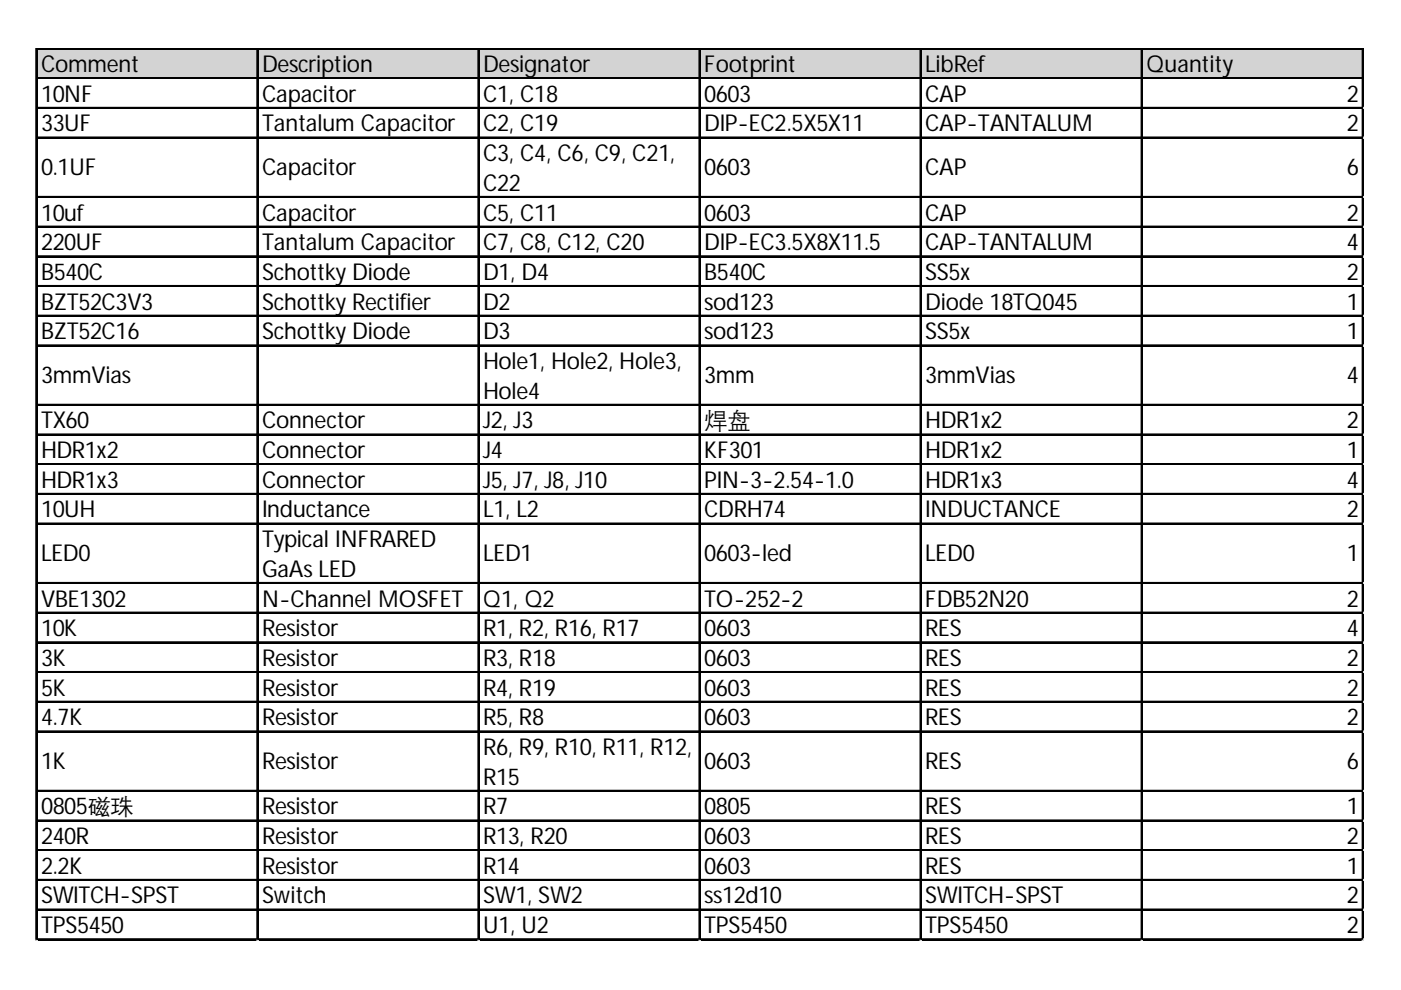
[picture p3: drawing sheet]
<svg xmlns="http://www.w3.org/2000/svg" width="297mm" height="210mm" viewBox="0 0 297 210" stroke-linecap="round" stroke-linejoin="round" font-family="sans-serif">
<defs><g id="words">
<g font-size="4.9">
<text x="8.7" y="15.3">Comment</text>
<text x="55.6" y="15.3">Description</text>
<text x="102.4" y="15.3">Designator</text>
<text x="149.3" y="15.3">Footprint</text>
<text x="196.2" y="15.3">LibRef</text>
<text x="243.1" y="15.3">Quantity</text>
<text x="8.7" y="21.6">10NF</text>
<text x="55.6" y="21.6">Capacitor</text>
<text x="102.4" y="21.6">C1, C18</text>
<text x="149.3" y="21.6">0603</text>
<text x="196.2" y="21.6">CAP</text>
<text x="285.5" y="21.6">2</text>
<text x="8.7" y="27.9">33UF</text>
<text x="55.6" y="27.9">Tantalum Capacitor</text>
<text x="102.4" y="27.9">C2, C19</text>
<text x="149.3" y="27.9">DIP-EC2.5X5X11</text>
<text x="196.2" y="27.9">CAP-TANTALUM</text>
<text x="285.5" y="27.9">2</text>
<text x="102.4" y="34.2">C3, C4, C6, C9, C21,</text>
<text x="8.7" y="37.2">0.1UF</text>
<text x="55.6" y="37.2">Capacitor</text>
<text x="102.4" y="40.5">C22</text>
<text x="149.3" y="37.2">0603</text>
<text x="196.2" y="37.2">CAP</text>
<text x="285.5" y="37.2">6</text>
<text x="8.7" y="46.8">10uf</text>
<text x="55.6" y="46.8">Capacitor</text>
<text x="102.4" y="46.8">C5, C11</text>
<text x="149.3" y="46.8">0603</text>
<text x="196.2" y="46.8">CAP</text>
<text x="285.5" y="46.8">2</text>
<text x="8.7" y="53">220UF</text>
<text x="55.6" y="53">Tantalum Capacitor</text>
<text x="102.4" y="53">C7, C8, C12, C20</text>
<text x="149.3" y="53">DIP-EC3.5X8X11.5</text>
<text x="196.2" y="53">CAP-TANTALUM</text>
<text x="285.5" y="53">4</text>
<text x="8.7" y="59.3">B540C</text>
<text x="55.6" y="59.3">SchottkyDiode</text>
<text x="102.4" y="59.3">D1, D4</text>
<text x="149.3" y="59.3">B540C</text>
<text x="196.2" y="59.3">SS5x</text>
<text x="285.5" y="59.3">2</text>
<text x="8.7" y="65.6">BZT52C3V3</text>
<text x="55.6" y="65.6">SchottkyRectifier</text>
<text x="102.4" y="65.6">D2</text>
<text x="149.3" y="65.6">sod123</text>
<text x="196.2" y="65.6">Diode18TQ045</text>
<text x="285.5" y="65.6">1</text>
<text x="8.7" y="71.9">BZT52C16</text>
<text x="55.6" y="71.9">SchottkyDiode</text>
<text x="102.4" y="71.9">D3</text>
<text x="149.3" y="71.9">sod123</text>
<text x="196.2" y="71.9">SS5x</text>
<text x="285.5" y="71.9">1</text>
<text x="8.7" y="81.2">3mmVias</text>
<text x="102.4" y="78.2">Hole1, Hole2, Hole3,</text>
<text x="149.3" y="81.2">3mm</text>
<text x="196.2" y="81.2">3mmVias</text>
<text x="285.5" y="81.2">4</text>
<text x="102.4" y="84.5">Hole4</text>
<text x="8.7" y="90.8">TX60</text>
<text x="55.6" y="90.8">Connector</text>
<text x="102.4" y="90.8">J2, J3</text>
<text x="149.3" y="90.8">焊盘</text>
<text x="196.2" y="90.8">HDR1x2</text>
<text x="285.5" y="90.8">2</text>
<text x="8.7" y="97.1">HDR1x2</text>
<text x="55.6" y="97.1">Connector</text>
<text x="102.4" y="97.1">J4</text>
<text x="149.3" y="97.1">KF301</text>
<text x="196.2" y="97.1">HDR1x2</text>
<text x="285.5" y="97.1">1</text>
<text x="8.7" y="103.4">HDR1x3</text>
<text x="55.6" y="103.4">Connector</text>
<text x="102.4" y="103.4">J5, J7, J8, J10</text>
<text x="149.3" y="103.4">PIN-3-2.54-1.0</text>
<text x="196.2" y="103.4">HDR1x3</text>
<text x="285.5" y="103.4">4</text>
<text x="8.7" y="109.7">10UH</text>
<text x="55.6" y="109.7">Inductance</text>
<text x="102.4" y="109.7">L1, L2</text>
<text x="149.3" y="109.7">CDRH74</text>
<text x="196.2" y="109.7">INDUCTANCE</text>
<text x="285.5" y="109.7">2</text>
<text x="8.7" y="119">LED0</text>
<text x="55.6" y="116">Typical INFRARED</text>
<text x="102.4" y="119">LED1</text>
<text x="149.3" y="119">0603-led</text>
<text x="196.2" y="119">LED0</text>
<text x="285.5" y="119">1</text>
<text x="55.6" y="122.3">GaAsLED</text>
<text x="8.7" y="128.6">VBE1302</text>
<text x="55.6" y="128.6">N-Channel MOSFET</text>
<text x="102.4" y="128.6">Q1, Q2</text>
<text x="149.3" y="128.6">TO-252-2</text>
<text x="196.2" y="128.6">FDB52N20</text>
<text x="285.5" y="128.6">2</text>
<text x="8.7" y="134.9">10K</text>
<text x="55.6" y="134.9">Resistor</text>
<text x="102.4" y="134.9">R1, R2, R16, R17</text>
<text x="149.3" y="134.9">0603</text>
<text x="196.2" y="134.9">RES</text>
<text x="285.5" y="134.9">4</text>
<text x="8.7" y="141.2">3K</text>
<text x="55.6" y="141.2">Resistor</text>
<text x="102.4" y="141.2">R3, R18</text>
<text x="149.3" y="141.2">0603</text>
<text x="196.2" y="141.2">RES</text>
<text x="285.5" y="141.2">2</text>
<text x="8.7" y="147.5">5K</text>
<text x="55.6" y="147.5">Resistor</text>
<text x="102.4" y="147.5">R4, R19</text>
<text x="149.3" y="147.5">0603</text>
<text x="196.2" y="147.5">RES</text>
<text x="285.5" y="147.5">2</text>
<text x="8.7" y="153.8">4.7K</text>
<text x="55.6" y="153.8">Resistor</text>
<text x="102.4" y="153.8">R5, R8</text>
<text x="149.3" y="153.8">0603</text>
<text x="196.2" y="153.8">RES</text>
<text x="285.5" y="153.8">2</text>
<text x="102.4" y="160.1">R6, R9, R10, R11, R12,</text>
<text x="8.7" y="163.1">1K</text>
<text x="55.6" y="163.1">Resistor</text>
<text x="102.4" y="166.4">R15</text>
<text x="149.3" y="163.1">0603</text>
<text x="196.2" y="163.1">RES</text>
<text x="285.5" y="163.1">6</text>
<text x="8.7" y="172.7">0805磁珠</text>
<text x="55.6" y="172.7">Resistor</text>
<text x="102.4" y="172.7">R7</text>
<text x="149.3" y="172.7">0805</text>
<text x="196.2" y="172.7">RES</text>
<text x="285.5" y="172.7">1</text>
<text x="8.7" y="179">240R</text>
<text x="55.6" y="179">Resistor</text>
<text x="102.4" y="179">R13, R20</text>
<text x="149.3" y="179">0603</text>
<text x="196.2" y="179">RES</text>
<text x="285.5" y="179">2</text>
<text x="8.7" y="185.3">2.2K</text>
<text x="55.6" y="185.3">Resistor</text>
<text x="102.4" y="185.3">R14</text>
<text x="149.3" y="185.3">0603</text>
<text x="196.2" y="185.3">RES</text>
<text x="285.5" y="185.3">1</text>
<text x="8.7" y="191.6">SW CH-SPST</text>
<text x="15.5" y="191.6">IT</text>
<text x="55.6" y="191.6">Swch</text>
<text x="61.6" y="191.6">it</text>
<text x="102.4" y="191.6">SW, SW</text>
<text x="109.3" y="191.6">1</text>
<text x="121" y="191.6">2</text>
<text x="149.3" y="191.6">ss12d10</text>
<text x="196.2" y="191.6">SW CH-SPST</text>
<text x="203" y="191.6">IT</text>
<text x="285.5" y="191.6">2</text>
<text x="8.7" y="197.9">TPS5450</text>
<text x="102.4" y="197.9">U1, U2</text>
<text x="149.3" y="197.9">TPS5450</text>
<text x="196.2" y="197.9">TPS5450</text>
<text x="285.5" y="197.9">2</text>
</g>
</g></defs>
<path d="M7.8 10.4h281.4v6.4h-281.4z" fill="#d3d3d3"/>
<g fill="none" stroke="#000" stroke-width=".27">
<path d="M7.6 10.2v189.1M7.7 10.2v189.1M7.9 10.2h281.2M7.9 10.3h281.2M7.9 16.5h281.2M7.9 16.6h281.2M54.5 10.5v188.8M54.6 10.5v188.8M101.4 10.5v188.8M101.5 10.5v188.8M148.2 10.5v188.8M148.4 10.5v188.8"/>
<path d="M195.1 10.5v188.8M195.2 10.5v188.8M242 10.5v188.8M242.1 10.5v188.8M288.8 10.5v188.8M289 10.5v188.8M7.9 22.8h281.2M7.9 22.9h281.2M7.9 29.1h281.2M7.9 29.2h281.2M7.9 41.7h281.2M7.9 41.8h281.2"/>
<path d="M7.9 48h281.2M7.9 48.1h281.2M7.9 54.3h281.2M7.9 54.4h281.2M7.9 60.6h281.2M7.9 60.7h281.2M7.9 66.9h281.2M7.9 67h281.2M7.9 73.1h281.2M7.9 73.3h281.2M7.9 85.7h281.2M7.9 85.9h281.2"/>
<path d="M7.9 92h281.2M7.9 92.2h281.2M7.9 98.3h281.2M7.9 98.5h281.2M7.9 104.6h281.2M7.9 104.8h281.2M7.9 110.9h281.2M7.9 111.1h281.2M7.9 123.5h281.2M7.9 123.6h281.2M7.9 129.8h281.2M7.9 129.9h281.2"/>
<path d="M7.9 136.1h281.2M7.9 136.2h281.2M7.9 142.4h281.2M7.9 142.5h281.2M7.9 148.7h281.2M7.9 148.8h281.2M7.9 155h281.2M7.9 155.1h281.2M7.9 167.6h281.2M7.9 167.7h281.2M7.9 173.9h281.2M7.9 174h281.2"/>
<path d="M7.9 180.2h281.2M7.9 180.3h281.2M7.9 186.5h281.2M7.9 186.6h281.2M7.9 192.8h281.2M7.9 192.9h281.2M7.9 199.1h281.2M7.9 199.2h281.2"/>
</g>
<path d="M7.6 199.3v.1" fill="none" stroke="#d4d4d4" stroke-width=".27"/>
<path d="M7.6 199.3l.3 .1z" fill="#d4d4d4"/>
<path d="M54.5 199.3v.1" fill="none" stroke="#d4d4d4" stroke-width=".27"/>
<path d="M54.5 199.3l.3 .1z" fill="#d4d4d4"/>
<path d="M101.4 199.3v.1" fill="none" stroke="#d4d4d4" stroke-width=".27"/>
<path d="M101.4 199.3l.2 .1z" fill="#d4d4d4"/>
<path d="M148.2 199.3v.1" fill="none" stroke="#d4d4d4" stroke-width=".27"/>
<path d="M148.2 199.3l.3 .1z" fill="#d4d4d4"/>
<path d="M195.1 199.3v.1" fill="none" stroke="#d4d4d4" stroke-width=".27"/>
<path d="M195.1 199.3l.3 .1z" fill="#d4d4d4"/>
<path d="M242 199.3v.1" fill="none" stroke="#d4d4d4" stroke-width=".27"/>
<path d="M242 199.3l.2 .1z" fill="#d4d4d4"/>
<path d="M288.8 199.3v.1" fill="none" stroke="#d4d4d4" stroke-width=".27"/>
<path d="M288.8 199.3l.3 .1z" fill="#d4d4d4"/>
<path d="M289.1 22.8h.1" fill="none" stroke="#d4d4d4" stroke-width=".27"/>
<path d="M289.1 22.8l.1 .3z" fill="#d4d4d4"/>
<path d="M289.1 29.1h.1" fill="none" stroke="#d4d4d4" stroke-width=".27"/>
<path d="M289.1 29.1l.1 .2z" fill="#d4d4d4"/>
<path d="M289.1 41.7h.1" fill="none" stroke="#d4d4d4" stroke-width=".27"/>
<path d="M289.1 41.7l.1 .2z" fill="#d4d4d4"/>
<path d="M289.1 48h.1" fill="none" stroke="#d4d4d4" stroke-width=".27"/>
<path d="M289.1 48l.1 .2z" fill="#d4d4d4"/>
<path d="M289.1 54.3h.1" fill="none" stroke="#d4d4d4" stroke-width=".27"/>
<path d="M289.1 54.3l.1 .2z" fill="#d4d4d4"/>
<path d="M289.1 60.6h.1" fill="none" stroke="#d4d4d4" stroke-width=".27"/>
<path d="M289.1 60.6l.1 .2z" fill="#d4d4d4"/>
<path d="M289.1 66.9h.1" fill="none" stroke="#d4d4d4" stroke-width=".27"/>
<path d="M289.1 66.9l.1 .2z" fill="#d4d4d4"/>
<path d="M289.1 73.1h.1" fill="none" stroke="#d4d4d4" stroke-width=".27"/>
<path d="M289.1 73.1l.1 .3z" fill="#d4d4d4"/>
<path d="M289.1 85.7h.1" fill="none" stroke="#d4d4d4" stroke-width=".27"/>
<path d="M289.1 85.7l.1 .3z" fill="#d4d4d4"/>
<path d="M289.1 92h.1" fill="none" stroke="#d4d4d4" stroke-width=".27"/>
<path d="M289.1 92l.1 .3z" fill="#d4d4d4"/>
<path d="M289.1 98.3h.1" fill="none" stroke="#d4d4d4" stroke-width=".27"/>
<path d="M289.1 98.3l.1 .3z" fill="#d4d4d4"/>
<path d="M289.1 104.6h.1" fill="none" stroke="#d4d4d4" stroke-width=".27"/>
<path d="M289.1 104.6l.1 .3z" fill="#d4d4d4"/>
<path d="M289.1 110.9h.1" fill="none" stroke="#d4d4d4" stroke-width=".27"/>
<path d="M289.1 110.9l.1 .3z" fill="#d4d4d4"/>
<path d="M289.1 123.5h.1" fill="none" stroke="#d4d4d4" stroke-width=".27"/>
<path d="M289.1 123.5l.1 .3z" fill="#d4d4d4"/>
<path d="M289.1 129.8h.1" fill="none" stroke="#d4d4d4" stroke-width=".27"/>
<path d="M289.1 129.8l.1 .3z" fill="#d4d4d4"/>
<path d="M289.1 136.1h.1" fill="none" stroke="#d4d4d4" stroke-width=".27"/>
<path d="M289.1 136.1l.1 .3z" fill="#d4d4d4"/>
<path d="M289.1 142.4h.1" fill="none" stroke="#d4d4d4" stroke-width=".27"/>
<path d="M289.1 142.4l.1 .3z" fill="#d4d4d4"/>
<path d="M289.1 148.7h.1" fill="none" stroke="#d4d4d4" stroke-width=".27"/>
<path d="M289.1 148.7l.1 .3z" fill="#d4d4d4"/>
<path d="M289.1 155h.1" fill="none" stroke="#d4d4d4" stroke-width=".27"/>
<path d="M289.1 155l.1 .3z" fill="#d4d4d4"/>
<path d="M289.1 167.6h.1" fill="none" stroke="#d4d4d4" stroke-width=".27"/>
<path d="M289.1 167.6l.1 .3z" fill="#d4d4d4"/>
<path d="M289.1 173.9h.1" fill="none" stroke="#d4d4d4" stroke-width=".27"/>
<path d="M289.1 173.9l.1 .3z" fill="#d4d4d4"/>
<path d="M289.1 180.2h.1" fill="none" stroke="#d4d4d4" stroke-width=".27"/>
<path d="M289.1 180.2l.1 .2z" fill="#d4d4d4"/>
<path d="M289.1 186.5h.1" fill="none" stroke="#d4d4d4" stroke-width=".27"/>
<path d="M289.1 186.5l.1 .2z" fill="#d4d4d4"/>
<path d="M289.1 192.8h.1" fill="none" stroke="#d4d4d4" stroke-width=".27"/>
<path d="M289.1 192.8l.1 .2z" fill="#d4d4d4"/>
<path d="M289.1 199.1h.1" fill="none" stroke="#d4d4d4" stroke-width=".27"/>
<path d="M289.1 199.1l.1 .2z" fill="#d4d4d4"/>
<use href="#words"/>
</svg>
